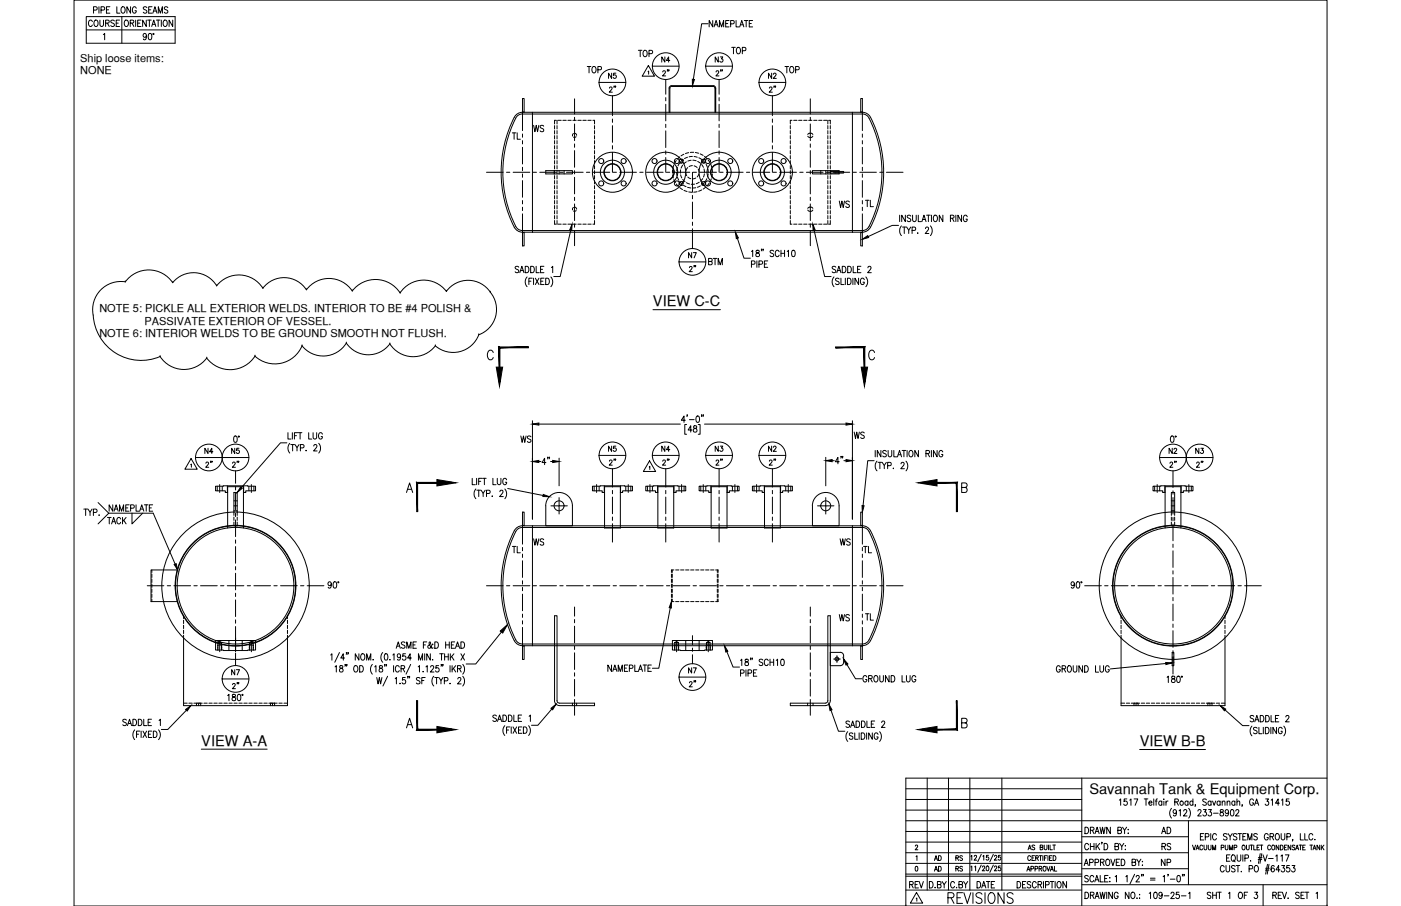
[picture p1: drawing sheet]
<svg xmlns="http://www.w3.org/2000/svg" width="432mm" height="279mm" viewBox="0 0 432 279" stroke-linecap="round" stroke-linejoin="round" font-family="sans-serif">
<defs><g id="words">
<text font-size="6.6" x="291.4" y="279.8">REVISIONS</text>
<g font-size="5.7">
<text x="166.2" y="144.6">4&quot;</text>
<text x="256.5" y="144.3">4&quot;</text>
</g>
<g font-size="5.3">
<text x="26.5" y="9.5">COURSE</text>
<text x="224.7" y="18">TOP</text>
<text x="195.8" y="18.7">TOP</text>
<text x="163.7" y="42">WS</text>
<text x="257.9" y="65.3">WS</text>
<text x="217.7" y="82.9">BTM</text>
<text x="262.5" y="136.5">WS</text>
<text x="157" y="171.8">TL</text>
<text x="163.7" y="169.3">WS</text>
<text x="257.9" y="169.3">WS</text>
<text x="265.3" y="171.8">TL</text>
<text x="266" y="192.6">TL</text>
<text x="70.6" y="213.8">2&quot;</text>
<text x="279.4" y="275.2">REV</text>
</g>
<g font-size="4.9">
<text x="180.3" y="23.6">TOP</text>
<text x="203.2" y="20.5">N4</text>
<text x="219.4" y="20.5">N3</text>
<text x="240.9" y="23.6">TOP</text>
<text x="186.6" y="25.4">N5</text>
<text x="187" y="29.6">2&quot;</text>
<text x="236" y="25.4">N2</text>
<text x="236" y="29.6">2&quot;</text>
<text x="157" y="44.1">TL</text>
<text x="266" y="64.9">TL</text>
<text x="211.3" y="80.8">N7</text>
<text x="211.7" y="85">2&quot;</text>
<text x="159.8" y="137.6">WS</text>
<text x="62.1" y="141.1">N4</text>
<text x="70.6" y="141.1">N5</text>
<text x="186.6" y="140.4">N5</text>
<text x="203.2" y="140.4">N4</text>
<text x="219.4" y="140.4">N3</text>
<text x="236" y="140.4">N2</text>
<text x="359.5" y="141.1">N2</text>
<text x="367.6" y="141.1">N3</text>
<text x="62.4" y="145.3">2&quot;</text>
<text x="70.6" y="145.3">2&quot;</text>
<text x="187" y="144.6">2&quot;</text>
<text x="203.2" y="144.6">2&quot;</text>
<text x="219.8" y="144.6">2&quot;</text>
<text x="236" y="144.6">2&quot;</text>
<text x="359.5" y="145.3">2&quot;</text>
<text x="371.8" y="145.3" transform="rotate(-90 371.8 145.3)">2&quot;</text>
<text x="32.1" y="162.6">TACK</text>
<text x="257.9" y="192.6">WS</text>
<text x="211.3" y="208.8">N7</text>
<text x="211.7" y="213.1">2&quot;</text>
<text x="357" y="258.2">AD</text>
<text x="357.4" y="263.2">RS</text>
<text x="357" y="268.1">NP</text>
</g>
<g font-size="4.5">
<text x="201.3" y="94.5">VIEW C-C</text>
<text x="62" y="230">VIEW A-A</text>
<text x="351.3" y="230.1">VIEW B-B</text>
<text x="335.7" y="244.9">Savannah Tank &amp; Equipment Corp.</text>
</g>
<g font-size="4.4">
<text x="70.6" y="209.2">N7</text>
<text x="287.2" y="269.9">AD</text>
<text x="287.2" y="266.7">AD</text>
<text x="293.9" y="269.9">RS</text>
<text x="293.9" y="266.7">RS</text>
</g>
<g font-size="3.4">
<text x="24.7" y="22.9">NONE</text>
<text x="24.7" y="19.1">Ship loose items:</text>
<text x="30.6" y="96.2">NOTE 5: PICKLE ALL EXTERIOR WELDS. INTERIOR TO BE #4 POLISH &amp;</text>
<text x="44.5" y="100.3">PASSIVATE EXTERIOR OF VESSEL.</text>
<text x="30.6" y="104.1">NOTE 6: INTERIOR WELDS TO BE GROUND SMOOTH NOT FLUSH.</text>
</g>
</g></defs>
<!-- layer: 0 -->
<g fill="none" stroke="#000" stroke-width=".31">
<path d="M22.8 0h386.2v279.4h-386.2zM285.8 240v34.5M292.3 240v34.5M298.9 240v34.5M308.8 240v34.5M333.4 240v39.4M409 240h-129.8v39.4M279.2 243.2h54.2M279.2 246.5h54.2M279.2 249.8h54.2M279.2 256.4h54.2M279.2 259.7h54.2"/>
<path d="M279.2 253.1h129.8M333.4 258h32.9M366.3 253.1v19.7M279.2 266.3h54.2M279.2 263h87.1M279.2 270.2h54.2M279.2 269.6h54.2M279.2 274.5h54.2M333.4 272.8h75.6M333.4 267.9h32.9M389.3 272.8v6.6"/>
</g>
<!-- layer: NAMEPLATE -->
<g fill="none" stroke="#000" stroke-width=".31">
<path d="M206.4 26.6l.6-.2 13.1 .1 .5 .7v7.4h-.2v-7.4l-.6-.6-13.1 .1-.2 .5v7.4h-.3v-7.4zM46.8 175.8v.7M46.8 177v1.1M46.8 178.6v1M54.8 175.8h-8.3v9.7h8.3M206.9 177v1.1M206.9 178.6v1M207.2 175.8v.7M207.2 177v1.1M207.2 178.6v1M207.7 175.8h-.8v.7M208.2 175.8h1.1"/>
<path d="M209.8 175.8h1M211.3 175.8h1M212.9 175.8h1M214.4 175.8h1M215.9 175.8h1.1M217.5 175.8h1M219 175.8h1M220.6 175.8h.7v.7M221.1 175.8v.7M221.1 177v1.1M221.1 178.6v1M221.3 177v1.1"/>
<path d="M221.3 178.6v1M46.8 180.1v1M46.8 181.7v1M46.8 183.2v1M46.8 184.7v.8M206.9 184.7v.8h.8M206.9 180.1v1M206.9 181.7v1M206.9 183.2v1M207.2 180.1v1M207.2 181.7v1M207.2 183.2v1"/>
<path d="M207.2 184.7v.8M208.2 185.5h1.1M209.8 185.5h1M211.3 185.5h1M212.9 185.5h1M214.4 185.5h1M215.9 185.5h1.1M217.5 185.5h1M219 185.5h1M221.1 180.1v1M221.1 181.7v1M221.1 183.2v1"/>
<path d="M221.1 184.7v.8M221.3 184.7v.8h-.7M221.3 180.1v1M221.3 181.7v1M221.3 183.2v1"/>
</g>
<!-- layer: TEXT -->
<g fill="none" stroke="#000" stroke-width=".31">
<path d="M199.7 22.1l.2-.2v1M199.8 20.2l1.9 3.3h-3.8zM201.3 95.5h20.7M58.8 143.3l.2-.2v1M58.9 141.4l1.9 3.3h-3.8zM200.1 144l.2-.2v1M200.2 142.1l1.9 3.3h-3.8zM62 231h20.3M351.3 231.1h20.2M334.4 255.1a1.01 1.01 0 0 1 1.1 1 1.01 1.01 0 0 1-1.1 1zM336.1 256.1l.9-.2 .1-.6-1-.2v2M336.6 256.1l.6 1"/>
<path d="M337.5 257.1l.6-2 .7 2M337.7 256.4h.8M339 255.1l.4 2 .4-2 .4 2 .4-2M339.7 259.8h-.2h.2l-.2 .5M342.2 255.1v2l-1.1-2v2M344.5 256.1l1-.2 .1-.6-1.1-.2v2l1.1-.2 .1-.5-.5-.3M345 246.8l.4-.4v1.9M346 255.1l.6 1v1M347.2 255.1l-.6 1M347.3 246.4h-.8l-.1 .8a.61 .61 0 0 1 .9 .1 .61 .61 0 0 1-.1 .8 .61 .61 0 0 1-.8-.1M347.6 257h.2zM347.7 255.8v.1z"/>
<path d="M348.2 246.8l.4-.4v1.9M349.5 246.4h1.2l-.8 1.9M352.7 246.4h1.1M353.2 246.4v1.9M354.1 247.6h.9l-.1-.5a.58 .58 0 0 0-.8 .7 .58 .58 0 0 0 .9 .3M355.6 246.4v1.9M356.1 247h.5M356.7 246.4l-.3 .1-.1 .3v1.5M358.1 247.3l-.2-.2a.58 .58 0 0 0-.8 .6 .58 .58 0 0 0 1 .4M358.1 247v1.3M358.7 246.4v.2zM358.7 247.1v1.2"/>
<path d="M359.4 247v1.3M360 247l-.4 .1-.2 .5M361.1 249.3a2.24 2.24 0 0 0 0 3M362.1 247.3l.9-.1 .1-.6-1-.2v1.9M362.6 250.3l-.1 .3a.54 .54 0 0 1-.8 .1 .54 .54 0 0 1 0-.8 .54 .54 0 0 1 .8 .1l.1 .3a.9 .9 0 0 1-.6 1.3l-.4-.2M362.6 247.3l.6 1M363.4 250l.4-.3v1.9M364.8 250.1l.2-.3 .5-.1 .3 .5-1.1 1.4h1.2M366.1 247.3l-.1-.2a.58 .58 0 0 0-.8 .6 .58 .58 0 0 0 .9 .4M366.1 247v1.3M366.4 249.3a2.31 2.31 0 0 1 0 3M367.7 247.3a.56 .56 0 0 0-.8 0 .56 .56 0 0 0 0 .8 .56 .56 0 0 0 .8 0"/>
<path d="M367.7 246.4v1.9M368.5 248.3h-.2h.2l-.2 .4M369.2 250.1l.3-.4h.4l.3 .3-1.1 1.6h1.1M370 258h.6M370.9 249.7h.9l-.5 .7a.6 .6 0 0 1 .5 .9 .6 .6 0 0 1-1.1 0M371 257.1h-1v1.9h1M371.5 258.1l.9-.1v-.8l-.9-.1v1.9M371.8 246.7l-.4-.3-.7 .3 .2 .4 .9 .7v.3l-.4 .2-.7-.2M372.5 249.7h.9l-.5 .7a.6 .6 0 0 1 .5 1 .6 .6 0 0 1-1.1-.1M373.2 257.1v1.9M373.3 247.3a.56 .56 0 0 0-.8 0 .56 .56 0 0 0 0 .8 .56 .56 0 0 0 .8 0M373.3 247v1.3"/>
<path d="M373.7 247l.5 1.3 .5-1.3M374 250.8h1.5M374.9 257.5a.62 .62 0 0 0-.7-.4 .62 .62 0 0 0-.5 .7v.5a.62 .62 0 0 0 .5 .7 .62 .62 0 0 0 .7-.4M376 247.3a.56 .56 0 0 0-.7 0 .56 .56 0 0 0 0 .8 .56 .56 0 0 0 .7 0M376 247v1.3M376.2 249.8v.5a.72 .72 0 0 1 .8 .4 .72 .72 0 0 1-.3 .9 .63 .63 0 0 1-.7-.6 .63 .63 0 0 1 .8-.6l.2-.3v-.3zM376.7 247.4l.4-.4 .4 .1v1.2M376.7 247v1.3M378.2 257.3l-.4-.2-.7 .2 .1 .5 .9 .5-.1 .6-.5 .1-.4-.3M378.2 247.4l.4-.4 .4 .1 .1 1.2M378.2 247v1.3M378.5 257.1l.6 .9v1"/>
<path d="M378.6 250.3v.3a.54 .54 0 0 1-.8 .1 .54 .54 0 0 1 0-.8 .54 .54 0 0 1 .8 .1v.3a.9 .9 0 0 1-.6 1.3l-.3-.2M379.4 249.8l.3-.1a1.06 1.06 0 0 1 .6 .9 1.06 1.06 0 0 1-.6 1l-.3-.1-.2-.7zM379.8 257.1l-.7 .9M380.6 247.3a.56 .56 0 0 0-.8 0 .56 .56 0 0 0 0 .8 .56 .56 0 0 0 .8 0M380.6 247v1.3M380.9 250.1l.1-.3 .5-.1 .3 .5-1 1.4h1.1M381.2 257.3l-.4-.2-.5 .1-.1 .5 .9 .5 .1 .5-.4 .3-.7-.3M381.2 247.4l.4-.4 .4 .1 .1 1.2M381.2 246.4v1.9M381.6 257.1h1.1M382.1 257.1v1.9M382.9 248.3l-.1 .4"/>
<path d="M383.1 258h.6M384.1 257.1h-1v1.9h1M384.6 259v-1.9l.6 1.9 .6-1.9v1.9M386.3 246.8a.61 .61 0 0 0-.7-.4 .61 .61 0 0 0-.5 .7v.5a.61 .61 0 0 0 .6 .8 .61 .61 0 0 0 .6-.8h-.4M386.7 248.3l.6-1.9 .6 1.9M386.9 247.7h.8M387.5 257.3l-.4-.2-.7 .2 .2 .5 .9 .5a.48 .48 0 0 1-.4 .7l-.7-.3M390.1 246.4h.9l-.5 .7a.6 .6 0 0 1 .5 .9 .6 .6 0 0 1-1.1 0M390.9 257.5a.62 .62 0 0 0-.8-.4 .62 .62 0 0 0-.4 .7v.5a.62 .62 0 0 0 .6 .7 .62 .62 0 0 0 .6-.7h-.4M391.4 258l1-.1v-.7l-1-.1v1.9M391.8 246.8l.4-.4v1.9M392 258l.6 1"/>
<path d="M393.4 257.2l.1-.1a1 1 0 0 1 .8 1 1 1 0 0 1-.8 .9 1.29 1.29 0 0 1-.1-1.8zM394.3 247.7h-1.2l.8-1.3v1.9M394.9 257.1v1.4l.5 .5 .5-.3 .1-1.6M395 246.8l.4-.4v1.9M396.6 258.1l1-.1v-.8l-1-.1v1.9M397.3 246.4h-.8l-.1 .8a.61 .61 0 0 1 .9 .1 .61 .61 0 0 1-.1 .8 .61 .61 0 0 1-.9-.1M398.5 258.9l-.2 .5M400.8 257.1v1.9h.9M402.1 257.1v1.9h1M404.6 257.5a.62 .62 0 0 0-.7-.4 .62 .62 0 0 0-.5 .7v.5a.62 .62 0 0 0 .5 .7 .62 .62 0 0 0 .7-.4M405.3 258.8h.1M282.1 260.9l.3-.3 .4 .3-.7 1.2h.8"/>
<path d="M282.2 267.2h.2a.82 .82 0 0 1 .5 .7 .82 .82 0 0 1-.5 .7l-.3-.2zM282.3 264.2l.3-.3v1.5M282.4 277.1l.2-.2v1M282.5 275.2l1.9 3.3h-3.8zM288.2 273.6v.2zM288.9 272.8l1-.1v-.8l-1-.1v2l1.1-.2v-.4l-.4-.4M290.4 271.8l.6 1v1M291.7 271.8l-.7 1M294.2 272.3a.62 .62 0 0 0-.7-.5 .62 .62 0 0 0-.5 .8v.5a.62 .62 0 0 0 .5 .7 .62 .62 0 0 0 .7-.5M295.6 272.8l.9-.1 .1-.7-1-.2v2l1-.2 .1-.4-.4-.4M297 271.8l.6 1v1M298.3 271.8l-.7 1"/>
<path d="M299.2 267.3l.3-.2v1.4M299.2 264.1l.3-.3v1.5M300.3 264.1l.2-.3 .5 .3-.8 1.2h.9M300.4 267.3l.3-.2v1.4M301.1 271.8a1 1 0 0 1 1.2 1 1 1 0 0 1-1.2 1zM302.4 266.8l-1.1 2.2M302.4 263.5l-1.1 2.2M302.6 273.8l.6-2 .6 2M302.8 267.4l.2-.3 .5 .2-.8 1.2h.9M302.9 264.1l.3-.3v1.5M304 271.8h1.1M304.1 267.1a.73 .73 0 0 1 .8 .6 .73 .73 0 0 1-.5 .8l-.4-.2z"/>
<path d="M304.6 271.8v2M304.7 263.8h-.6l-.1 .6a.46 .46 0 0 1 .7 0 .46 .46 0 0 1-.1 .7 .46 .46 0 0 1-.7-.1M306.2 266.8l-1.1 2.2M306.2 263.5l-1.1 2.2M306.5 267.4l.2-.3 .5 .2-.7 1.2h.8M306.5 264.1l.1-.3h.4l.2 .4-.7 1.1h.8M306.6 271.8h-1.1v2M308.4 267.1h-.6l-.1 .6a.46 .46 0 0 1 .7 0 .46 .46 0 0 1-.1 .7 .46 .46 0 0 1-.7-.1M308.4 263.8h-.6l-.1 .6a.46 .46 0 0 1 .7 0 .46 .46 0 0 1-.1 .7 .46 .46 0 0 1-.7-.1M313.5 271.8a1 1 0 0 1 1.1 1 1 1 0 0 1-1.1 1zM316.2 271.8h-1v2h1M316.5 268.6l.5-1.4 .4 1.4"/>
<path d="M316.7 268.2h.6M316.9 262.1l.5-1.5 .4 1.5M317.1 261.6h.5M317.6 264.2a.46 .46 0 0 0-.5-.3 .46 .46 0 0 0-.3 .5v.4a.46 .46 0 0 0 .3 .6 .46 .46 0 0 0 .5-.4M317.7 272.1l-.4-.3-.7 .3 .1 .5 .9 .5a.48 .48 0 0 1-.3 .7l-.7-.3M317.7 267.9h.8v-.7h-.8v1.4M318.1 264.6h.5M318.9 263.9h-.8v1.5h.8M318.9 260.8l-.3-.2-.5 .2 .1 .4 .7 .4-.3 .5-.5-.2M319 267.9h.7v-.7h-.7v1.4M319.2 264.6l.7-.1v-.6h-.7v1.5M319.4 272.3a.62 .62 0 0 0-.8-.5 .62 .62 0 0 0-.4 .8v.5a.62 .62 0 0 0 .4 .7 .62 .62 0 0 0 .8-.5"/>
<path d="M319.6 264.6l.4 .8M319.9 272.8l1-.1 .1-.7-1.1-.2v2M320.3 267.9l.7-.1v-.6h-.7v1.4M320.3 263.9h.8M320.5 272.8l.6 1M320.6 261.3l.7-.1 .1-.5-.8-.1v1.5l.8-.2v-.5l-.3-.1M320.7 267.9l.4 .7M320.7 263.9v1.5M321.4 263.9v1.5M321.6 271.8v2M321.7 267.2a.68 .68 0 0 1 .7 .7 .68 .68 0 0 1-.7 .7l-.2-.5zM321.8 260.6v1l.4 .5 .4-.2 .1-1.3"/>
<path d="M321.9 264.6h.5M322.2 272.9l1-.1v-.9l-1-.1v2M322.6 267.2l.5 1.4 .5-1.4M322.7 263.9h-.8v1.5M323 263.9v1.5M323.2 260.6v1.5M323.5 264.6h.4M323.6 260.6v1.5h.8M323.7 271.8h1.1M323.7 268.6l.5-1.4 .5 1.4M323.9 268.2h.6M324.2 263.9h-.7v1.5h.7"/>
<path d="M324.3 271.8v2M324.5 260.6h.8M324.6 263.9a.75 .75 0 0 1 .9 .7 .75 .75 0 0 1-.9 .8zM324.9 260.6v1.5M325 267.2v1.4h.7M325.2 271.8v2M326.1 271.9l.1-.1a1.01 1.01 0 0 1 .9 1 1.01 1.01 0 0 1-.9 1 1.27 1.27 0 0 1-.1-1.9zM328.7 271.8v2l-1.1-2v2M334.2 266.9l.6-1.9 .6 1.9M334.4 275.1a1 1 0 0 1 1.1 1 1 1 0 0 1-1.1 1zM334.4 266.3h.8M335.4 270.3l-.4-.3-.7 .3 .2 .4 .9 .7v.3l-.4 .3-.7-.3"/>
<path d="M335.5 260.6a.62 .62 0 0 0-.7-.5 .62 .62 0 0 0-.5 .8v.4a.62 .62 0 0 0 .5 .8 .62 .62 0 0 0 .7-.5M335.8 266l1-.1 .1-.7-1.1-.2v1.9M336.1 276.1l.9-.1 .1-.7-1-.2v2M336.1 260.1v2M336.1 261h1.1M336.6 276.1l.6 1M337.1 270.5a.61 .61 0 0 0-.7-.5 .61 .61 0 0 0-.5 .7v.5a.61 .61 0 0 0 .5 .8 .61 .61 0 0 0 .7-.5M337.2 260.1v2M337.4 272l.7-2 .6 2M337.5 277.1l.6-2 .7 2M337.5 266l1-.1v-.7l-1-.2v1.9M337.7 271.3h.8"/>
<path d="M337.7 276.5h.8M337.8 260.1v2M338.2 260.9l.7 1.2M338.9 260.1l-1.1 1.3M339 275.1l.4 2 .4-2 .4 2 .4-2M339.1 270v2h1M339.2 265.9l.9-.1v-.7l-.9-.1v1.9M339.7 265.9l.6 1M340.3 260.1a1 1 0 0 1 1.1 1 1 1 0 0 1-1.1 1zM340.5 270.9h.6M341.1 265.1l.1-.1a1 1 0 0 1 .9 .9 1 1 0 0 1-.9 1 1.26 1.26 0 0 1-.1-1.8zM341.1 275.1v2"/>
<path d="M341.5 270h-1v2h1M342 271.9h.1zM342.1 270.6v.2zM342.4 265l.6 1.9 .6-1.9M342.9 275.1v2l-1.2-2v2M343.6 261l1-.1v-.7l-1-.1v2l1.1-.2 .1-.5-.4-.4M343.7 270.4l.4-.4v2M344 265.9h.7M344.6 275.6a.62 .62 0 0 0-.7-.5 .62 .62 0 0 0-.5 .8v.5a.62 .62 0 0 0 .6 .7 .62 .62 0 0 0 .6-.7h-.4M345.1 265h-1.1v1.9h1.1M345.1 260.1l.6 .9v1.1M345.6 265a1 1 0 0 1 1.1 .9 1 1 0 0 1-1.1 1z"/>
<path d="M346.4 260.1l-.7 .9M346.8 260.8v.1zM346.8 261.9v.2zM347 270.4l.4-.4v2M348 275.1v2l-1.2-2v2M348.8 275.2l.2-.1a1 1 0 0 1 .8 1 1 1 0 0 1-.8 1 1.29 1.29 0 0 1-.2-1.9zM348.9 265.9l1-.1v-.7l-1-.1v1.9l1-.1 .1-.5-.4-.4M349.7 269.6l-1.4 3M350.2 270.5l.3-.5h.3l.3 .4-1 1.6h1.1M350.4 277h.1zM350.4 265l.6 .9v1M351.2 275.8h.1"/>
<path d="M351.2 276.9h.1M351.6 265l-.6 .9M351.9 269.7h-.1h.1l-.1 .5M352 266.8h.2zM352.1 265.6v.2zM352.4 269.7l-.1 .5M354.2 275.5l.4-.4v2M354.6 270.8h1.4M354.6 271.4h1.4M355.8 275.2l.4-.1a1.14 1.14 0 0 1-.2 2l-.2-.1-.2-.7zM358.2 275.8a.53 .53 0 0 1-.8 .4 .53 .53 0 0 1-.1-.9 .53 .53 0 0 1 .8 .1l.1 .4a.92 .92 0 0 1-.7 1.3l-.3-.3M358.5 270.4l.4-.4v2"/>
<path d="M358.8 276.3h1.5M360.1 269.7l-.2 .5M360.7 271.1h1.4M360.9 275.6l.3-.5h.3l.4 .4-.3 .7-.8 .9h1.2M362.9 270.1l.3-.1a1.09 1.09 0 0 1 .6 1 1.09 1.09 0 0 1-.6 1 1.43 1.43 0 0 1-.3-1.9zM363.4 275.1h-.8l-.1 .9a.61 .61 0 0 1 .9 0 .61 .61 0 0 1-.1 .9 .61 .61 0 0 1-.9-.2M364.1 276.3h1.4M364.5 269.7l-.1 .5M365 269.7h-.2h.2l-.2 .5M366.3 275.5l.4-.4v2M367.5 260.6l.5 1.5 .5-1.5M368.6 262.1l.5-1.5 .5 1.5"/>
<path d="M368.8 261.6h.6M370.7 261a.46 .46 0 0 0-.6-.4 .46 .46 0 0 0-.3 .6v.3a.46 .46 0 0 0 .3 .6 .46 .46 0 0 0 .6-.4M371.1 260.6v1.1l.4 .4 .4-.2v-1.3M372.4 260.6v1.1l.4 .4 .4-.2 .1-1.3M373.2 275.4l-.4-.3-.7 .3 .1 .5 .9 .5a.48 .48 0 0 1-.3 .7l-.7-.3M373.7 262.1v-1.5l.5 1.5 .5-1.5v1.5M373.8 276.1h1.1M373.8 275.1v2M374.9 275.1v2M375.3 275.1h1.1M375.8 275.1v2M376.4 261.4l.7-.1 .1-.5-.8-.2v1.5"/>
<path d="M377.3 267.4a.62 .62 0 0 0-.7-.5 .62 .62 0 0 0-.5 .8v.4a.62 .62 0 0 0 .5 .8 .62 .62 0 0 0 .7-.5M377.6 260.6v1.1l.4 .4 .4-.2 .1-1.3M377.9 266.9v1.4l.5 .6 .5-.3 .1-1.7M378 264.6h.7M378.6 275.5l.4-.4v2M378.9 262.1v-1.5l.5 1.5 .5-1.5v1.5M379.1 263.6h-1.1v2h1.1M379.6 263.9l.3-.3a1 1 0 0 1 .9 1 1 1 0 0 1-.9 1l-.4-.7zM380.2 265.2l.5 .6M380.4 261.4l.7-.1v-.5l-.7-.2v1.5M380.7 267.2l-.4-.3-.8 .3 .2 .5 .9 .4-.1 .7-.6 .1-.4-.3M381 266.9h1.1"/>
<path d="M381.3 263.6v1.4l.5 .6 .5-.3 .1-1.7M381.6 266.9v2M382 275.2l.1-.1a1 1 0 0 1 .9 1 1 1 0 0 1-.9 1 1.27 1.27 0 0 1-.1-1.9zM382.6 268.7h.1M383.1 260.7l.1-.1a.7 .7 0 0 1 .6 .8 .7 .7 0 0 1-.7 .6l-.3-.5zM383.1 263.6v2M383.5 276.1h.6M383.7 264.7l1-.1v-.9l-1-.1v2M384.2 260.6v1.1l.3 .4 .4-.2 .1-1.3M384.5 275.1h-1v2M385 267.9h.9l.1-.8-1-.2v2M385.3 260.6h.8"/>
<path d="M385.4 265.4v.2zM385.7 260.6v1.5M386.4 260.6v1.5h.7M386.7 275.1h.9l-.5 .8a.6 .6 0 0 1 .5 .9 .6 .6 0 0 1-1.1-.1M386.9 267l.2-.1a1.01 1.01 0 0 1 .8 1 1.01 1.01 0 0 1-.8 1 1.27 1.27 0 0 1-.2-1.9zM387.4 261.3h.5M387.8 265h1.1M387.9 264.5h1.1M388.2 260.6h-.8v1.5h.8M388.4 260.6h.8M388.4 263.2l-.5 3.1M388.8 260.6v1.5"/>
<path d="M388.9 263.2l-.6 3.1M389.3 263.6l.6 2 .7-2M390 268.3h1.1M390.1 267.8h1.1M390.7 266.6l-.6 3M391 264.8h1.4M391.1 266.6l-.5 3M391.6 261a.46 .46 0 0 0-.5-.4 .46 .46 0 0 0-.4 .6v.3a.46 .46 0 0 0 .4 .6 .46 .46 0 0 0 .5-.4M392.2 260.7l.1-.1a.7 .7 0 0 1 .6 .8 .7 .7 0 0 1-.7 .6l-.3-.5zM392.3 276.1l1-.1v-.8l-1-.1v2M392.7 267.2l-.3-.3a1.1 1.1 0 0 0-.7 1 1.1 1.1 0 0 0 .6 1 .57 .57 0 0 0 .6-.5 .57 .57 0 0 0-.5-.6 .57 .57 0 0 0-.6 .4M392.9 276.1l.5 1"/>
<path d="M393.2 264l.4-.4v2M394 276.1h.6M394.1 260.6v1.5l-.8-1.5v1.5M394.5 268.2h-1.2l.8-1.3v2M394.6 260.6a.74 .74 0 0 1 .9 .8 .74 .74 0 0 1-.9 .7zM394.8 264l.4-.4v2M395 275.1h-1v2h1M395 266.9h.9l-.5 .8a.6 .6 0 0 1 .5 .9 .6 .6 0 0 1-1-.1M395.2 275.1l.7 2 .6-2M395.9 261.3h.4M396.2 263.6h1.1l-.8 2M396.6 260.6h-.7v1.5h.7"/>
<path d="M396.9 277h.2zM397.4 266.9h-.8v.9a.62 .62 0 0 1 .9 0 .62 .62 0 0 1-.1 .9 .62 .62 0 0 1-.9-.2M397.8 260.6v1.5l-.8-1.5v1.5M398.2 266.9h.9l-.5 .8a.6 .6 0 0 1 .5 .9 .6 .6 0 0 1-1-.1M399.1 260.8l-.3-.2-.5 .2 .1 .4 .6 .3v.5l-.7-.1M399.3 262.1l.5-1.5 .5 1.5M399.5 261.6h.6M400.4 260.6h.8M400.4 275.4l-.4-.3-.7 .3 .1 .4 1 .7v.3l-.4 .3-.7-.3M400.8 260.6v1.5M401 276.1h.6M401.5 261.3h.5"/>
<path d="M402 275.1h-1v2h1M402.3 275.1h1.1M402.3 260.6h-.8v1.5h.8M402.8 275.1v2M403.7 260.6h.8M404.1 260.6v1.5M404.7 262.1l.4-1.5 .5 1.5M404.8 261.6h.6M405.6 275.5l.4-.4v2M406.7 260.6v1.5l-.8-1.5v1.5M407.2 260.6v1.5M407.5 261.2l.6 .9"/>
<path d="M408.1 260.6l-.9 1"/>
<circle cx="364.2" cy="247.6" r=".62"/>
</g>
<!-- layer: SHOP TAG -->
<path d="M279.2 279.4h.1M409 279.4h.1" fill="none" stroke="#000" stroke-width=".31"/>
<!-- layer: DIM -->
<g fill="none" stroke="#000" stroke-width=".31">
<path d="M26.6 5.1h27.4v8.2h-27.4zM26.6 9.2h27.4M28.8 3.1l1-.1 .1-.7-1.1-.2v2M30.5 2.1v2M31.1 3.1l1-.1v-.8l-1-.1v2M31.9 10.7l.4-.4v2M32.8 3h.7M33.9 2.1h-1.1v2M36 2.1v2h1M37.5 5.1v8.2M37.6 2.2l.2-.1a1.01 1.01 0 0 1 .8 1 1.01 1.01 0 0 1-.8 1 1.29 1.29 0 0 1-.2-1.9zM40.1 7.1l1-.1 .1-.6-1.1-.2v2"/>
<path d="M40.2 2.1v2l-1.1-2v2M40.7 7.1l.6 1.1M41.8 6.2v2M42 2.6a.61 .61 0 0 0-.7-.5 .61 .61 0 0 0-.5 .7v.5a.61 .61 0 0 0 .6 .8 .61 .61 0 0 0 .6-.8h-.4M42.4 7.1h.7M43.5 6.2h-1.1v2h1.1M45.1 6.2v2l-1.1-2v2M45.1 11a.53 .53 0 0 1-.7 .4 .53 .53 0 0 1-.2-.9 .53 .53 0 0 1 .8 .1l.1 .4a.95 .95 0 0 1-.6 1.3l-.3-.3M45.3 2.4l-.4-.3-.7 .3 .1 .4 1 .7v.3l-.4 .3-.7-.3M45.5 6.2h1.1M45.8 3h.7M45.9 10.4l.4-.1a1.14 1.14 0 0 1-.1 2l-.3-.1-.2-.8z"/>
<path d="M46 6.2v2M46.8 8.2l.6-2 .6 2M46.9 2.1h-1.1v2h1.1M47 7.5h.8M47.1 4.1l.7-2 .6 2M47.3 3.4h.9M48.2 6.2h1.1M48.7 6.2v2M48.8 4.1v-2l.6 2 .7-2v2M49.7 6.2v2M50.6 6.3l.2-.1a1 1 0 0 1 .8 1 1 1 0 0 1-.8 1 1.27 1.27 0 0 1-.2-1.9zM51.7 2.4l-.4-.3-.5 .1-.1 .6 .9 .4 .1 .6-.4 .3-.7-.3"/>
<path d="M53.2 6.2v2l-1.1-2v2M218.2 7.3h-1.9l-2.6 17.2M219.7 6.3v2l-1.1-2v2M220.1 8.3l.6-2 .7 2M220.3 7.6h.8M221.7 8.3v-2l.7 2 .6-2v2M223.7 7.3h.6M224.7 6.3h-1v2h1M225.2 7.4l.9-.1v-.9l-.9-.1v2M226.9 6.3v2h.9M228 8.3l.6-2 .7 2M228.2 7.6h.8"/>
<path d="M229.4 6.3h1.1M230 6.3v2M230.9 7.3h.7M232 6.3h-1.1v2h1.1M184.7 25.4h8.2M201.1 20.4h8.2M204.3 22.2l.2-.4 .6 .3-.9 1.3h1M217.5 20.4h8.2M220.7 22.2l.3-.4 .5 .3-.9 1.3h1M234 25.4h8.2M175.9 71.1l-3.2 14.2h-2M227.3 73.5l2 6.1h2"/>
<path d="M231.6 77.6l.4-.4v1.9M233.1 77.3v.5a.72 .72 0 0 1 .9 .4 .72 .72 0 0 1-.3 .9 .63 .63 0 0 1-.8-.6 .63 .63 0 0 1 .8-.6l.3-.3-.1-.3zM234.8 76.9l-.2 .5M235.3 76.9l-.2 .5M238.5 77.5l-.4-.3-.8 .3 .2 .4 .8 .4 .2 .6-.4 .2-.8-.2M240.1 77.6a.61 .61 0 0 0-.7-.4 .61 .61 0 0 0-.4 .7v.5a.61 .61 0 0 0 .4 .7 .61 .61 0 0 0 .7-.4M240.7 77.2v1.9M240.7 78.1h1.1M241.8 77.2v1.9M242.6 77.6l.4-.4v1.9M244.2 77.3l.3-.1a1.07 1.07 0 0 1 .6 1 1.07 1.07 0 0 1-.6 .9 1.38 1.38 0 0 1-.3-1.8zM250.9 71.1l3.3 14.2h2"/>
<path d="M276.9 69.5h-1.9l-7.4 3.5M277.3 66.4v1.9M277.8 69.7a2.3 2.3 0 0 0 0 3M278.2 70h1.1M278.7 70v2M279 66.4v1.9l-1.1-1.9v1.9M279.4 70l.7 1v1M280.7 66.7l-.4-.3-.7 .3 .2 .4 .8 .5 .1 .5-.4 .2-.7-.2M280.7 70l-.6 1M281.1 71.1l1-.1 .1-.8-1.1-.2v2M281.3 66.4v1.4l.4 .5 .6-.2 .1-1.7M282.9 71.8h.1"/>
<path d="M283 66.4v1.9h1M284.1 68.3l.7-1.9 .6 1.9M284.4 67.7h.8M285.2 70.5l.4-.5h.3l.3 .4-.2 .7-.8 .9h1.1M285.6 66.4h1.1M286.1 66.4v1.9M286.8 69.7a2.3 2.3 0 0 1 0 3M287.1 66.4v1.9M288 66.5l.1-.1a1.02 1.02 0 0 1 .9 1 1.02 1.02 0 0 1-.9 .9 1.27 1.27 0 0 1-.1-1.8zM290.6 66.4v1.9l-1.1-1.9v1.9M292.9 67.3l1-.1 .1-.7-1.1-.1v1.9M293.5 67.3l.5 1"/>
<path d="M294.6 66.4v1.9M296.4 66.4v1.9l-1.2-1.9v1.9M298.1 66.8a.62 .62 0 0 0-.7-.4 .62 .62 0 0 0-.5 .7v.5a.62 .62 0 0 0 .6 .8 .62 .62 0 0 0 .6-.8h-.4M38.6 86.9a8.7 8.7 0 0 0-9.9 10.3 14.8 14.8 0 0 0 20.6 12.8M38.6 86.9h.1M38.6 86.9a8.9 8.9 0 0 1 14.6 .3 8.3 8.3 0 0 1 13.6 .9M53.2 87.2h.1M66.8 88.1a8.7 8.7 0 0 1 14.2 .8M66.8 88.2h.1M81 88.9h.1M81 88.9a8.2 8.2 0 0 1 13.4 .5M94.4 89.4a8.6 8.6 0 0 1 14.2 .3 9 9 0 0 1 14.7 .6 8.7 8.7 0 0 1 14.3-.4"/>
<path d="M94.4 89.4h.1M108.6 89.7h.1M123.3 90.3h.1M137.6 89.8a8.3 8.3 0 0 1 13.5 .3M137.6 89.9h.1M151.1 90.1a8.3 8.3 0 0 1-3.5 13.1M151.1 90.1h.1M159.9 82.4l-.4-.3-.7 .3 .1 .5 .9 .5 .1 .4-.4 .3-.7-.3M160.2 84.1l.6-2 .7 2M160.4 83.4h.8M161.9 82.1a1 1 0 0 1 1.1 1 1 1 0 0 1-1.1 1zM162.5 85.4a2.24 2.24 0 0 0 0 3"/>
<path d="M163 86.7h.6M163.6 82.1a1 1 0 0 1 1.1 1 1 1 0 0 1-1.1 1zM164 85.8h-1v2M164.4 85.8v2M165 85.8l1.1 2M165.2 82.1v2h1M166.1 85.8l-1.1 2M166.6 83.1h.6M166.7 86.7h.6M167.6 82.1h-1v2h1M167.7 85.8h-1v2h1M168.2 85.8a1 1 0 0 1 1.1 1 1 1 0 0 1-1.1 1z"/>
<path d="M169.8 85.4a2.24 2.24 0 0 1 0 3M169.9 82.5l.4-.4v2M209.3 80.8h8.2M231.6 81.5l1-.1v-.8l-1-.1v1.9M233.3 80.5v1.9M233.9 81.5l1-.1 .1-.8-1.1-.1v1.9M235.6 81.4h.6M236.6 80.5h-1v1.9h1M257 85.4a2.24 2.24 0 0 0 0 3M257.6 82.4l-.4-.3-.7 .3 .1 .5 .9 .5 .1 .4-.4 .3-.7-.3M257.9 84.1l.7-2 .6 2M258.1 83.4h.9"/>
<path d="M258.6 86.1l-.4-.3-.7 .3 .2 .5 .9 .4v.5l-.4 .3-.7-.3M259.2 85.8v2h1M259.6 82.1a1 1 0 0 1 1.1 1 1 1 0 0 1-1.1 1zM260.5 85.8v2M261.2 85.8a.99 .99 0 0 1 1.1 1 .99 .99 0 0 1-1.1 1zM261.3 82.1a1 1 0 0 1 1.1 1 1 1 0 0 1-1.1 1zM262.9 85.8v2M263 82.1v2h.9M264.3 83.1h.6M264.6 85.8v2l-1.1-2v2M265.3 82.1h-1v2h1M266.4 86.3a.62 .62 0 0 0-.8-.5 .62 .62 0 0 0-.4 .8v.4a.62 .62 0 0 0 .6 .8 .62 .62 0 0 0 .6-.8h-.4"/>
<path d="M266.8 85.4a2.24 2.24 0 0 1 0 3M267.5 82.6l.2-.4 .4-.1 .4 .6-1.1 1.4h1.1M49.3 110h.1M49.3 109.9a8.8 8.8 0 0 0 14.4 .5M63.7 110.4h.1M78.6 109.8h.1M78.6 109.8a9.1 9.1 0 0 1-14.9 .6M93.1 106.7a9.1 9.1 0 0 1-14.5 3.1M93.1 106.7h.1M106.7 105.8a8.2 8.2 0 0 0 13.5 .2 8.6 8.6 0 0 0 14 .7M106.7 105.8h.1M106.7 105.8a8.4 8.4 0 0 1-13.6 .8"/>
<path d="M120.2 106.1h.1M134.2 106.7h.1M147.6 103.2a8.4 8.4 0 0 1-13.4 3.4M147.6 103.3h.1M152 108.7a.85 .85 0 0 0-1.3-.6 1.88 1.88 0 0 0 .2 2.9 .87 .87 0 0 0 1.1-.7M269.5 108.7a.91 .91 0 0 0-1.1-.7 .91 .91 0 0 0-.6 1.1v.7a.91 .91 0 0 0 .6 1.1 .91 .91 0 0 0 1.1-.6M72.2 134.6l.3-.1a1.07 1.07 0 0 1 .6 .9 1.07 1.07 0 0 1-.6 1 1.4 1.4 0 0 1-.3-1.8zM88.4 136.6h-2l-12 13.8M88.8 133.4v2h.9M89.3 136.7a2.3 2.3 0 0 0 0 3M89.6 137.1h1.1M90.1 133.4v2"/>
<path d="M90.2 137.1v2M90.7 134.4h.7M90.9 137.1l.6 .9v1.1M91.8 133.4h-1.1v2M91.9 133.4h1.1M92.2 137.1l-.7 .9M92.5 133.4v2M92.6 138.1l.9-.1 .2-.2-.2-.6-.9-.1v2M94.3 138.9v.2zM95.1 133.4v2h1M96.5 133.4l.1 1.7 .4 .3 .5-.3 .1-1.7M96.7 137.6l.3-.5 .5 .1 .2 .3-1.1 1.6h1.1"/>
<path d="M98.2 136.7a2.3 2.3 0 0 1 0 3M99.4 133.9a.61 .61 0 0 0-.8-.5 .61 .61 0 0 0-.4 .8v.4a.61 .61 0 0 0 .6 .8 .61 .61 0 0 0 .6-.8h-.4M164.1 129.8v30.3M166.1 130.8h43.6M211.2 129.6h-1.2l.8-1.3v2M211.6 130.9h-.5v3h.5M211.9 128h-.2h.2l-.2 .5M212.5 129.4h1.4M213.3 132.6h-1.2l.8-1.3v2M213.8 131.4v.6a.72 .72 0 0 1 .9 .4 .72 .72 0 0 1-.3 .9 .64 .64 0 0 1-.7-.7 .64 .64 0 0 1 .8-.6l.2-.2v-.4zM214.7 128.4h.7l.1 .3v1.2l-.4 .4-.5-.4-.1-.8zM215.2 130.9h.6v3h-.6"/>
<path d="M216.3 128l-.1 .5M216.8 128h-.2h.2l-.2 .5M217.1 130.8h43.7M262.7 129.8v30.3M269.7 138.9v2M271.5 138.9v2l-1.1-2v2M273.2 139.2l-.4-.3-.7 .3 .1 .5 .8 .3 .2 .6-.4 .3-.7-.3M273.7 138.9v1.4l.5 .6 .6-.3v-1.7M275.5 138.9v2h.9M278 138.9h1.2M278.6 138.9v2M279.6 138.9v2"/>
<path d="M280.4 139l.2-.1a1 1 0 0 1 .8 1 1 1 0 0 1-.8 1 1.24 1.24 0 0 1-.2-1.9zM283.1 138.9v2l-1.1-2v2M285.4 139.9l.9-.1 .1-.7-1-.2v2M285.9 139.9l.6 1M287.1 138.9v2M288.8 138.9v2l-1.1-2v2M290.6 139.4a.62 .62 0 0 0-.8-.5 .62 .62 0 0 0-.4 .8v.4a.62 .62 0 0 0 .6 .8 .62 .62 0 0 0 .6-.8h-.4M361 134.6l.2-.1a1.07 1.07 0 0 1 .7 .9 1.07 1.07 0 0 1-.7 1 1.34 1.34 0 0 1-.2-1.8zM25.8 157h1.1M26.4 157v2M27.1 157l.6 .9v1.1M28.4 157l-.7 .9"/>
<path d="M28.8 158l.9-.1 .1-.7-1-.2v2M30.2 155l3.3 3.3-3.3 3.3M33.5 158.3h13.7l6.8 15.6M34.8 155.7v1.9l-1.2-1.9v1.9M35.2 157.6l.6-1.9 .6 1.9M35.4 157h.8M36.8 157.6v-1.9l.7 1.9 .6-1.9v1.9M38.8 156.6h.6M39.8 155.7h-1v1.9M40.3 156.7l.9-.1v-.8l-.9-.1v1.9M40.7 158.3v3.3l3.3-3.3M41.9 155.7v1.9h1"/>
<path d="M43.1 157.6l.6-1.9 .6 1.9M43.3 157h.8M44.5 155.7h1.1M45.1 155.7v1.9M46 156.6h.7M47.1 155.7h-1.1v1.9h1.1M60.3 141.1h16.4M125.3 151.9l.9-3 1 3M125.6 150.9h1.2M145.5 147.5v2h1M146.7 150.8a2.3 2.3 0 0 0 0 3M146.9 147.5v2"/>
<path d="M147 151.2h1.1M147.5 148.4h.7M147.6 151.2v1.9M148.3 151.2l.6 .9v1M148.6 147.5h-1.1v2M148.7 147.5h1.1M149.3 147.5v2M149.5 151.2l-.6 .9M149.9 152.2l1-.1 .1-.8-1.1-.1v1.9M151.7 153h.1M151.9 147.5v2h1M153.3 147.5v1.4l.5 .6 .5-.3 .1-1.7"/>
<path d="M154.1 151.6l.3-.4 .5 .1 .1 .2-.2 .7-.8 .9h1.1M155.6 150.8a2.3 2.3 0 0 1 0 3M156.1 148a.61 .61 0 0 0-.7-.5 .61 .61 0 0 0-.4 .8v.4a.61 .61 0 0 0 .6 .8 .61 .61 0 0 0 .5-.8h-.4M156.5 150.6l10.9 2.2M172.3 141.3v8.5M184.7 140.4h8.2M201.1 140.4h8.2M217.5 140.4h8.2M234 140.4h8.2M254.5 141v8.8M269.4 142.1h-2l-1.4 13.9M270.3 142.2a2.28 2.28 0 0 0 0 3"/>
<path d="M270.6 142.6h1.1M271.2 142.6v1.9M271.9 142.6l.6 .9v1M273.2 142.6l-.7 .9M273.6 143.6l.9-.1 .1-.7-1-.2v1.9M275.3 144.4h.1M276.6 140.9l.6-2 .7 2M276.8 140.2h.8M277.7 143l.2-.3 .4-.1 .4 .6-1.1 1.3h1.1M279.2 142.2a2.28 2.28 0 0 1 0 3M296.4 150.3l1.4-.1 .3-.4-.3-.7-1.4-.2v3h1.1a.79 .79 0 0 0 .6-.8 .79 .79 0 0 0-.6-.8M357.4 141.1h16.4"/>
<path d="M102.9 179.5l.4-.1a1.14 1.14 0 0 1-.2 2l-.4-.4v-.5zM331.9 179.5l.4-.1a1.14 1.14 0 0 1-.1 2l-.4-.4-.1-.5zM102.1 180.1a.53 .53 0 0 1-.7 .4 .53 .53 0 0 1-.2-.9 .53 .53 0 0 1 .8 .1l.1 .4a.95 .95 0 0 1-.6 1.3l-.3-.3M122.1 199.9l.6-1.9 .7 1.9M122.3 199.3h.8M124.8 198.2l-.4-.2-.7 .2 .2 .5 .9 .6v.3l-.4 .3-.7-.3M125.4 199.9v-1.9l.6 1.9 .7-1.9v1.9M127.3 198.9h.6M128.3 198h-1v1.9h1M130.5 198.9h.6M131.5 198h-1v1.9M133.4 198.8l-.2-.1-.7 1.2-.5-.1-.2-.3 .2-.4 .7-.7-.2-.4-.3 .2 .1 .5 .7 1.1 .4 .1v-.2"/>
<path d="M134 198a.99 .99 0 0 1 1.1 .9 .99 .99 0 0 1-1.1 1zM137.4 198.9h1.1M137.4 198v1.9M138.5 198v1.9M139.1 198.9h.6M140.1 198h-1v1.9h1M140.4 199.9l.6-1.9 .7 1.9M140.6 199.3h.8M142 198a1 1 0 0 1 1.2 .9 1 1 0 0 1-1.2 1zM154.6 194.9l-8 9.9h-2.9M206.6 187.5l-3.5 18.6h-2M331.1 180.1a.53 .53 0 0 1-.7 .4 .53 .53 0 0 1-.2-.9 .53 .53 0 0 1 .8 .1l.1 .4a.95 .95 0 0 1-.6 1.3l-.3-.3"/>
<path d="M57.4 219l-5.7 6h-2M68.5 209.4h8.2M70.2 214.5l.4-.4v2M71.7 214.2v.6a.72 .72 0 0 1 .8 .4 .72 .72 0 0 1-.3 .9 .63 .63 0 0 1-.7-.7 .63 .63 0 0 1 .8-.5l.3-.3-.1-.4zM73.4 214.2h.6l.1 .3v1.2l-.4 .4-.5-.4-.1-.7zM101.9 202l.4-.4v2M103.3 205.7l.4-.4v1.9M104.6 201.2l-1.4 3M104.8 205.4v.5a.72 .72 0 0 1 .8 .4 .72 .72 0 0 1-.3 .9 .64 .64 0 0 1-.7-.6 .64 .64 0 0 1 .8-.6l.3-.3-.1-.3zM106.2 202.9h-1.2l.8-1.3v2M106.4 205l-.1 .5M106.8 201.3l-.1 .5"/>
<path d="M106.9 205l-.1 .5M107.3 201.3h-.1h.1l-.1 .5M109.3 205.4l.2-.1a1 1 0 0 1 .8 1 1 1 0 0 1-.8 .9 1.26 1.26 0 0 1-.2-1.8zM110.6 201.6v2l-1.1-2v2M110.8 205.3a1 1 0 0 1 1.2 1 1 1 0 0 1-1.2 .9zM111.5 201.7l.2-.1a1 1 0 0 1 .8 1 1 1 0 0 1-.8 1 1.26 1.26 0 0 1-.2-1.9zM113 203.6v-2l.6 2 .7-2v2M114.8 204.9a2.24 2.24 0 0 0 0 3M115 203.4v.2zM115.5 205.7l.4-.4v1.9M116.1 208.9l.4 2 .4-2 .4 2 .4-2M117 205.4v.5a.72 .72 0 0 1 .9 .4 .72 .72 0 0 1-.3 .9 .64 .64 0 0 1-.8-.6 .64 .64 0 0 1 .8-.6l.3-.3-.1-.3z"/>
<path d="M118 201.2a2.24 2.24 0 0 0 0 3M118.7 201.7h.6l.2 .3v1.2l-.4 .4-.4-.1-.2-.3-.1-.7zM118.7 205l-.2 .5M119.1 205l-.1 .5M119.5 208.6l-1.5 3M120.2 203.4v.2zM121.1 202l.4-.4v2M121.3 205.3v1.9M121.8 209.3l.4-.4v2M123.1 205.7a.62 .62 0 0 0-.8-.4 .62 .62 0 0 0-.4 .7v.5a.62 .62 0 0 0 .4 .7 .62 .62 0 0 0 .8-.4M123.3 210.7v.2zM123.5 202.3a.53 .53 0 0 1-.6 .5 .53 .53 0 0 1-.5-.6l.5-.6a1.07 1.07 0 0 1 .6 1 1.07 1.07 0 0 1-.7 1l-.3-.3"/>
<path d="M123.6 206.2l1-.1v-.7l-1-.1v1.9M124.2 206.2l.5 1M124.9 208.9h-.8l-.1 .9a.61 .61 0 0 1 .9 0 .61 .61 0 0 1-.1 .9 .61 .61 0 0 1-.9-.2M125 201.6h-.8l-.1 .9a.61 .61 0 0 1 .9 0 .61 .61 0 0 1-.1 .9 .61 .61 0 0 1-.9-.2M125.8 208.7l-.2 .4M126.3 208.7h-.2h.2l-.2 .4M126.6 204.9l-1.5 3M126.8 202.9h-1.2l.8-1.3v2M128.9 205.7l.4-.4v1.9M129 203.6v-2l.6 2 .6-2v2M129.5 209.2l-.4-.3-.6 .1-.1 .6 .9 .5 .2 .5-.4 .3-.8-.3M130 209.9h.6"/>
<path d="M130.4 207.1v.1zM130.9 201.6v2M131 208.9h-1v2M131.3 205.7l.4-.4v1.9M132.6 201.6v2l-1.1-2v2M132.7 205.7l.2-.3 .5-.1 .3 .5-1.1 1.4h1.2M133.4 203.4v.2zM133.7 208.6a2.24 2.24 0 0 0 0 3M134 208.9h1.1M134.6 208.9v2M135.2 205.3h-.8l-.1 .8a.61 .61 0 0 1 .9 0 .61 .61 0 0 1-.1 .9 .61 .61 0 0 1-.9-.1M135.3 208.9l.6 1v1"/>
<path d="M135.5 201.6h1.1M136.1 205h-.2h.2l-.2 .5M136.1 201.6v2M136.5 205l-.1 .5M136.5 208.9l-.6 1M136.9 210l1-.1 .2-.3-.2-.6-1-.1v2M137 201.6v2M137 202.5h1.2M138.2 201.6v2M138.7 210.7v.2zM138.7 205.3v1.9M138.8 201.6v2"/>
<path d="M139.2 202.5l.7 1.1M139.3 205.3v1.9M139.7 206.1l.8 1.1M139.9 201.6l-1.1 1.3M140.5 205.3l-1.2 1.3M141 206.2l1-.1v-.7l-1-.1v1.9M141.1 209.4l.2-.4 .4-.1 .3 .6-1 1.4h1.1M141.6 206.2l.5 1M142 201.6l1.2 2M142.6 204.9a2.3 2.3 0 0 1 0 3M142.6 208.6a2.3 2.3 0 0 1 0 3M143.2 201.6l-1.2 2"/>
<path d="M170.1 218.7l-4.3 5h-2M188.5 205.1v2l-1.2-2v2M188.8 207.1l.7-2 .6 2M189.1 206.4h.8M190.5 207.1v-2l.7 2 .6-2v2M192.4 206h.7M193.5 205.1h-1.1v2h1.1M194 206.1l.9-.1 .1-.7-1-.2v2M195.6 205.1v2h1M196.8 207.1l.6-2 .6 2M197 206.4h.8M198.2 205.1h1.1"/>
<path d="M198.8 205.1v2M199.7 206h.7M200.7 205.1h-1v2h1M209.3 208.8h8.2M224 201l1.9 4.7h2M228.2 203.7l.4-.4v2M228.2 207.6l1-.1 .1-.7-1.1-.2v1.9M229.7 203.4v.5a.72 .72 0 0 1 .9 .4 .72 .72 0 0 1-.3 1 .64 .64 0 0 1-.8-.7 .64 .64 0 0 1 .9-.6l.2-.2-.1-.4zM229.9 206.6v1.9M230.5 207.6l1-.1 .1-.7-1.1-.2v1.9M231.4 203l-.1 .5M231.9 203h-.2h.2l-.2 .5"/>
<path d="M232.2 207.5h.7M233.3 206.6h-1.1v1.9h1.1M235.1 203.6l-.4-.3-.7 .3 .1 .3 1 .8v.3l-.4 .3-.7-.3M236.8 203.8a.62 .62 0 0 0-.8-.5 .62 .62 0 0 0-.4 .7v.5a.62 .62 0 0 0 .4 .7 .62 .62 0 0 0 .8-.4M237.3 203.3v2M237.3 204.2h1.1M238.4 203.3v2M239.2 203.7l.4-.4v2M240.8 203.4h.7l.1 .3v1.2l-.4 .4-.4-.1-.1-.3-.1-.8zM256.1 219l2.3 6.5h2M261 204.9l2.7 4.4h1.9M267.2 208.8a.62 .62 0 0 0-.8-.5 .62 .62 0 0 0-.4 .8v.5a.62 .62 0 0 0 .6 .7 .62 .62 0 0 0 .6-.7h-.4"/>
<path d="M267.7 209.3l1-.1v-.8l-1-.1v2M268.3 209.3l.5 1M269.6 208.4l.2-.1a1 1 0 0 1 .8 1 1 1 0 0 1-.8 1 1.29 1.29 0 0 1-.2-1.9zM271.2 208.3v1.7l.4 .3 .6-.3 .1-1.7M274 208.3v2l-1.1-2v2M274.7 208.3a1 1 0 0 1 1.1 1 1 1 0 0 1-1.1 1zM278 208.3v2h1M279.4 208.3v1.4l.5 .6 .5-.3 .1-1.7M282.3 208.8a.62 .62 0 0 0-.8-.5 .62 .62 0 0 0-.4 .8v.5a.62 .62 0 0 0 .6 .7 .62 .62 0 0 0 .6-.7h-.4M326.8 205.8a.62 .62 0 0 0-.8-.5 .62 .62 0 0 0-.4 .8v.4a.62 .62 0 0 0 .6 .8 .62 .62 0 0 0 .6-.8h-.4M327.3 206.2l1-.1 .1-.6-1.1-.2v2M327.9 206.2l.6 1.1"/>
<path d="M329.3 205.4l.1-.1a1.01 1.01 0 0 1 .8 1 1.01 1.01 0 0 1-.8 1 1.29 1.29 0 0 1-.1-1.9zM330.8 205.3v1.4l.5 .6 .5-.3 .1-1.7M333.7 205.3v2l-1.2-2v2M334.3 205.3a1.01 1.01 0 0 1 1.1 1 1.01 1.01 0 0 1-1.1 1zM337.7 205.3v2h.9M339 205.3v1.4l.5 .6 .5-.3 .1-1.7M341.9 205.8a.62 .62 0 0 0-.8-.5 .62 .62 0 0 0-.4 .8v.4a.62 .62 0 0 0 .6 .8 .62 .62 0 0 0 .6-.8h-.4M359.3 204.6l-17.1 1.7M359.7 208.9l.4-.4v2M361.2 208.6v.6a.72 .72 0 0 1 .9 .4 .72 .72 0 0 1-.3 .9 .64 .64 0 0 1-.8-.7 .64 .64 0 0 1 .8-.5l.3-.3-.1-.4zM362.9 208.6l.4-.1a1.14 1.14 0 0 1-.2 2l-.2-.1-.3-.8zM377.6 218.9l5.4 4.9h2"/>
<path d="M38.9 222.1l-.3-.3-.8 .3 .2 .5 .8 .3 .1 .3v.3l-.3 .3-.8-.3M39.3 223.8l.6-2 .7 2M39.5 223.1h.8M41 221.8a1 1 0 0 1 1.1 1 1 1 0 0 1-1.1 1zM41.5 225.1a2.31 2.31 0 0 0 0 3M42.1 226.4h.6M42.6 221.8a1 1 0 0 1 1.2 1 1 1 0 0 1-1.2 1zM43.1 225.5h-1v1.9M43.5 225.5v1.9M44.1 225.5l1.1 1.9M44.3 221.8v2h1M45.2 225.5l-1.1 1.9"/>
<path d="M45.7 222.8h.6M45.7 226.4h.7M46.7 221.8h-1v2h1M46.8 225.5h-1.1v1.9h1.1M47.3 225.5a1 1 0 0 1 1.1 1 1 1 0 0 1-1.1 .9zM48.9 225.1a2.24 2.24 0 0 1 0 3M49 222.2l.4-.4v2M125.3 224.5l.9-3 1 3M125.6 223.5h1.2M153 220.8l-.4-.3-.7 .3 .2 .5 .7 .3 .2 .6-.4 .3-.7-.3M153.3 222.5l.7-2 .6 2M153.6 221.8h.8"/>
<path d="M155 220.5a1 1 0 0 1 1.2 1 1 1 0 0 1-1.2 1zM155.6 223.8a2.24 2.24 0 0 0 0 3M156.1 225.1h.7M156.7 220.5a.99 .99 0 0 1 1.1 1 .99 .99 0 0 1-1.1 1zM157.2 224.2h-1.1v1.9M157.6 224.2v1.9M158.1 224.2l1.1 1.9M158.4 220.5v2h.9M159.2 224.2l-1.1 1.9M159.7 221.5h.7M159.8 225.1h.6M160.8 220.5h-1.1v2h1.1"/>
<path d="M160.8 224.2h-1v1.9h1M161.3 224.2a1 1 0 0 1 1.2 1 1 1 0 0 1-1.2 .9zM162.9 223.8a2.31 2.31 0 0 1 0 3M163.1 220.9l.4-.4v2M261.3 225.6a2.3 2.3 0 0 0 0 3M261.8 222.6l-.4-.2-.7 .2 .1 .4 1 .8v.2l-.4 .3-.7-.3M262.1 224.3l.7-1.9 .6 1.9M262.4 223.7h.8M262.9 226.3l-.4-.3-.7 .3 .1 .5 .8 .3 .2 .3v.3l-.4 .3-.7-.3M263.4 226v2h1M263.8 222.4a.99 .99 0 0 1 1.2 .9 .99 .99 0 0 1-1.2 1zM264.8 226v2"/>
<path d="M265.4 226a1 1 0 0 1 1.2 1 1 1 0 0 1-1.2 1zM265.5 222.4a1 1 0 0 1 1.2 .9 1 1 0 0 1-1.2 1zM267.1 226v2M267.2 222.4v1.9h.9M268.5 223.3h.7M268.9 226v2l-1.2-2v2M269.6 222.4h-1.1v1.9h1.1M270.6 226.5a.61 .61 0 0 0-.7-.5 .61 .61 0 0 0-.5 .8v.4a.61 .61 0 0 0 .6 .8 .61 .61 0 0 0 .6-.8h-.4M271.1 225.6a2.3 2.3 0 0 1 0 3M271.7 222.8l.2-.4h.5l.3 .5-1 1.4h1.1M296.4 222.9l1.4-.1 .3-.4-.2-.6-.4-.3h-1.1v3h1.1a.79 .79 0 0 0 .6-.8 .79 .79 0 0 0-.6-.8M385.8 223.9a2.3 2.3 0 0 0 0 3"/>
<path d="M386.4 220.9l-.4-.3-.6 .1v.6l.8 .5 .2 .5-.4 .3-.7-.3M386.7 222.6l.7-2 .6 2M387 222h.8M387.5 224.6l-.4-.3-.6 .1-.1 .6 1 .5 .1 .5-.4 .3-.8-.3M388 224.3v2h1M388.4 220.6a1 1 0 0 1 1.2 1 1 1 0 0 1-1.2 1zM389.4 224.3v2M390 224.3a1 1 0 0 1 1.1 1 1 1 0 0 1-1.1 1zM390.1 220.6a1 1 0 0 1 1.1 1 1 1 0 0 1-1.1 1zM391.7 224.3v2M391.8 220.6v2h.9M393.1 221.6h.7"/>
<path d="M393.4 224.3v2l-1.1-2v2M394.1 220.6h-1v2h1M395.2 224.8a.61 .61 0 0 0-.7-.5 .61 .61 0 0 0-.5 .7v.5a.61 .61 0 0 0 .6 .8 .61 .61 0 0 0 .6-.8h-.4M395.7 223.9a2.3 2.3 0 0 1 0 3M396.3 221.1l.3-.5 .5 .1 .2 .3-1.1 1.6h1.1"/>
<circle cx="47.3" cy="10.5" r=".17"/>
<circle cx="188.8" cy="25.4" r="4.1"/>
<circle cx="205.2" cy="20.4" r="4.1"/>
<circle cx="221.6" cy="20.4" r="4.1"/>
<circle cx="238.1" cy="25.4" r="4.1"/>
<circle cx="213.4" cy="80.8" r="4.1"/>
<circle cx="73.6" cy="134.6" r=".17"/>
<circle cx="362.3" cy="134.6" r=".17"/>
<circle cx="64.4" cy="141.1" r="4.1"/>
<circle cx="72.6" cy="141.1" r="4.1"/>
<circle cx="188.8" cy="140.4" r="4.1"/>
<circle cx="205.2" cy="140.4" r="4.1"/>
<circle cx="221.6" cy="140.4" r="4.1"/>
<circle cx="238.1" cy="140.4" r="4.1"/>
<circle cx="361.5" cy="141.1" r="4.1"/>
<circle cx="369.7" cy="141.1" r="4.1"/>
<circle cx="104.2" cy="179.6" r=".17"/>
<circle cx="333.3" cy="179.6" r=".17"/>
<circle cx="72.6" cy="209.4" r="4.1"/>
<circle cx="213.4" cy="208.8" r="4.1"/>
<circle cx="364.2" cy="208.7" r=".17"/>
</g>
<g fill="#000" stroke="#000" stroke-width=".31">
<path d="M213.4 24.4l.6 .1-.6 1.9zM176.3 69.1l-.1 2-.6-.1zM226.7 71.6l.9 1.8-.7 .2zM250.5 69.1l.8 1.9-.7 .1zM265.8 73.8l1.6-1.1 .3 .6zM153 113.2h1.9l-1 5.9zM265.4 113.2h2l-1 5.9zM164.1 130.8l2-.3v.6zM74.2 150.2l.5 .4-1.6 1.3zM134.7 147.9l5.9 1-5.9 1zM164.1 142.3l2-.3v.6zM167.4 152.5l1.9 .7-2-.1z"/>
<path d="M265.7 155.9l.6 .1-.5 1.9zM282.9 148.9l5.9-1v2zM53.7 174.1l.6-.3 .5 2zM154.2 194.6l2.2-2-1.5 2.6zM206.9 185.5v2l-.7-.1zM57.2 218.8l1.6-1.2-1.1 1.7zM169.8 218.4l1.6-1.2-1.1 1.7zM223.3 199.1l1 1.7-.6 .3zM255.5 217.2l.9 1.7-.6 .2zM260 203.2l1.3 1.6-.5 .3zM359.3 204.3l2 .1-2 .6zM376.1 217.6l1.7 1.1-.4 .5z"/>
<path d="M134.7 224l5.9 1-5.9 1zM282.9 225l5.9-1v2z"/>
<path d="M153.8 107v10.7h.3zM153.8 107l.3 .3v10.4zM153.8 107l.3 .3 8.7-.3zM154.1 107.3l8.7-.3v.3z"/>
<path d="M266.3 107.3v10.4h.3zM266.6 107v10.7l-.3-10.4zM257.5 107.3h8.8l.3-.3zM257.5 107h9.1l-9.1 .3z"/>
<path d="M128.7 149h10.5v-.2zM128.4 148.8h10.8l-10.5 .2zM128.4 148.8l.3 9v-8.8zM128.4 148.8l.3 9h-.3z"/>
<path d="M284.3 148.8v.2l10.7-.2zM284.3 149l10.7-.2-.2 .2zM295 148.8l-.2 .2 .2 8.8zM294.8 149l.2 8.8h-.2z"/>
<path d="M128.4 225.1h10.8v-.2zM128.4 225.1l.3-.2h10.5zM128.4 216.1v9l.3-.2zM128.4 216.1h.3v8.8z"/>
<path d="M284.3 224.9v.2l10.5-.2zM284.3 225.1l10.5-.2 .2 .2zM294.8 216.1v8.8l.2 .2zM294.8 216.1h.2v9z"/>
</g>
<!-- layer: CENTER -->
<g fill="none" stroke="#000" stroke-width=".31">
<path d="M177.1 30.5v4.7M177.1 36.2v1M177.1 38.2v5.2M188.8 29.5v6.2M188.8 36.7v1M188.8 38.8v5.1M205.2 24.5v4.6M205.2 30.1v1M205.2 32.2v5.1M205.2 38.3v1M221.6 24.5v4.6M221.6 30.1v1"/>
<path d="M221.6 32.2v5.1M221.6 38.3v1M238.1 29.5v6.2M238.1 36.7v1M238.1 38.8v5.1M249.7 30.5v4.7M249.7 36.2v1M249.7 38.2v5.2M149.9 53.1h5.2M156.1 53.1h1M158.2 53.1h5.1M164.3 53.1h1.1"/>
<path d="M166.4 53.1h5.1M172.3 52.6v1M172.5 53.1h1.1M174.6 53.1h5.1M177.1 44.4v1M177.1 46.4v5.2M177.1 52.6v1M177.1 54.7v5.1M180.7 53.1h1.1M182.8 53.1h5.1M188.8 44.9v1.1M188.8 47v6.1"/>
<path d="M189 53.1h1M191 53.1h5.2M197.2 53.1h1M199.2 53.1h5.2M205.2 40.4v5.1M205.2 46.5v1.1M205.2 48.6v4.5M205.4 53.1h1M207.5 53.1h5.1M208.5 53.1l.2 1M208.8 51.6l-.2 1M208.8 54.6l.4 1"/>
<path d="M209.5 50.3l-.5 .9M209.5 56l.7 .7M210.5 49.2l-.7 .7M210.6 57.1l.9 .5M211.9 48.5l-.9 .4M211.9 57.8l1 .2M213.4 48.2l-1 .2M213.4 53.1v6.1M213.6 53.1h1.1M213.9 48.3l1 .2M214.4 57.9l-1 .1M215.4 48.7l.9 .5"/>
<path d="M215.7 53.1h5.1M215.9 57.3l-1 .4M216.7 49.5l.7 .7M217 56.4l-.7 .7M217.6 50.7l.4 .9M217.9 55.1l-.5 .9M218.2 52.1l.1 1M218.3 53.6l-.2 1M221.6 40.4v5.1M221.6 46.5v1.1M221.6 48.6v4.5M221.8 53.1h1.1"/>
<path d="M223.9 53.1h5.1M230.1 53.1h1M232.1 53.1h5.2M238.1 44.9v1.1M238.1 47v6.1M238.3 53.1h1M240.3 53.1h5.2M246.5 53.1h1M248.5 53.1h5.2M249.7 44.4v1M249.7 46.4v5.2M249.7 52.6v1"/>
<path d="M249.7 54.7v5.1M254.5 52.6v1M254.7 53.1h1M256.8 53.1h5.1M258 52.9v.5M262.9 53.1h1M265 53.1h5.1M271.1 53.1h1.1M273.2 53.1h5.1M177.1 60.8v1M177.1 62.9v5.1M177.1 69v1.1"/>
<path d="M177.1 71.1v4.7M213.4 60.3v1M213.4 62.3v5.2M213.4 68.5v1M213.4 70.5v6.2M249.7 60.8v1M249.7 62.9v5.1M249.7 69v1.1M249.7 71.1v4.7M67.7 149.4v2.5M72.1 156h1M72.6 145.2v3.8"/>
<path d="M72.6 150.1v1M72.6 152.1v5.2M72.6 158.3v1M77.5 149.4v2.5M169.8 156h2.5v2.5M172.3 153.5v2.5h2.6M183.9 149.4v2.5M188.8 144.5v5.7M188.8 151.2v1.1M188.8 153.3v5.1M188.8 159.4v1.1M193.6 149.4v2.5"/>
<path d="M200.3 149.4v2.5M205.2 144.5v5.7M205.2 151.2v1.1M205.2 153.3v5.1M205.2 159.4v1.1M210.1 149.4v2.5M216.7 149.4v2.5M221.6 144.5v5.7M221.6 151.2v1.1M221.6 153.3v5.1M221.6 159.4v1.1M226.5 149.4v2.5"/>
<path d="M233.2 149.4v2.5M238.1 144.5v5.7M238.1 151.2v1.1M238.1 153.3v5.1M238.1 159.4v1.1M243 149.4v2.5M254.5 153.5v2.5h-2.5M257 156h-2.5v2.5M356.7 149.4v2.5M361 156h1M361.5 145.2v5.1M361.5 151.4v1"/>
<path d="M361.5 153.4v5.2M361.5 159.6v1M366.4 149.4v2.5M72.6 160.3v5.2M72.6 166.5v1M72.6 168.6v5.1M72.6 174.7v1M72.6 176.8v5.1M188.8 161.5v5.7M205.2 161.5v5.7M221.6 161.5v5.7M238.1 161.5v5.7"/>
<path d="M361.5 161.6v5.2M361.5 167.8v1M361.5 169.9v5.1M361.5 176v1M361.5 178.1v5.1M45.4 180.6h5.1M51.5 180.6h1.1M53.6 180.6h5.1M59.8 180.6h1M61.8 180.6h5.2M67.7 197.7v3.3M68 180.6h1"/>
<path d="M70 180.6h5.2M72.6 182.9v1.1M72.6 185v5.1M72.6 191.2v1M72.6 193.2v7.8M76.2 180.6h1M77.5 197.7v3.3M78.3 180.6h5.1M84.4 180.6h1M86.5 180.6h5.1M92.6 180.6h1.1M94.7 180.6h5.1"/>
<path d="M149.9 180.6h5.2M156.1 180.6h1M158.2 180.6h5.1M164.3 180.6h1.1M166.4 180.6h5.1M172.5 180.6h1.1M174.6 180.6h5.1M177.1 187.2v2.8M177.1 191.1v1M177.1 193.1v5.1M177.1 199.3v1M180.7 180.6h1.1"/>
<path d="M182.8 180.6h5.1M189 180.6h1M191 180.6h5.2M197.2 180.6h1M199.2 180.6h5.2M205.4 180.6h1M207.5 180.6h5.1M208.5 197.7v3.3M213.4 196v2.8M213.4 199.9v1M213.6 180.6h1.1M215.7 180.6h5.1"/>
<path d="M218.3 197.7v3.3M221.8 180.6h1.1M223.9 180.6h5.1M230.1 180.6h1M232.1 180.6h5.2M238.3 180.6h1M240.3 180.6h5.2M246.5 180.6h1M248.5 180.6h5.2M249.7 187.2v2.8M249.7 191.1v1M249.7 193.1v5.1"/>
<path d="M249.7 199.3v1M254.7 180.6h1M256.8 180.6h5.1M262.9 180.6h1M265 180.6h5.1M271.1 180.6h1.1M273.2 180.6h5.1M334.3 180.6h5.1M340.5 180.6h1M342.5 180.6h5.2M348.7 180.6h1M350.7 180.6h5.2"/>
<path d="M356.9 180.6h1M359 180.6h5.1M361.5 184.2v1.1M361.5 186.3v5.1M361.5 192.4v1.1M361.5 194.5v5.1M365.1 180.6h1M367.2 180.6h5.1M373.3 180.6h1.1M375.4 180.6h5.1M381.6 180.6h1M383.6 180.6h5.1"/>
<path d="M61.2 216.9v.7M72.6 201.4v3.9M84 216.9v.7M177.1 201.3v5.2M177.1 207.5v1M177.1 209.5v5.2M177.1 215.7v1M177.1 216.9v.7M177.1 217.8v2.8M213.4 201.9v2.8M249.7 201.3v5.2M249.7 207.5v1"/>
<path d="M249.7 209.5v5.2M249.7 215.7v1M249.7 216.9v.7M249.7 217.8v2.8M256.9 203.2h1.1v1.1M258 202.2v1h1M350.1 216.9v.7M361.3 203.2h.5M361.5 200.7v1M361.5 202.7v5.2M372.9 216.9v.7"/>
</g>
<!-- layer: EXTERNALS -->
<g fill="none" stroke="#000" stroke-width=".31">
<path d="M161 34.6h.5M161 34.5v-4.1h.5v4.1M170.9 38.7v1.1M171.4 37.1h-.5v1.1M171.7 37.1v1.1M171.7 38.7v1.1M171.9 37.1h1.1M173.5 37.1h1M175 37.1h1M176.6 37.1h1M178.1 37.1h1M179.6 37.1h1.1"/>
<path d="M181.2 37.1h1M182.7 37.1h.5v1.1M183.2 38.7v1.1M243.6 38.7v1.1M244.1 37.1h-.5v1.1M244.6 37.1h1M246.1 37.1h1.1M247.7 37.1h1M249.2 37.1h1.1M250.8 37.1h1M252.3 37.1h1M253.9 37.1h1"/>
<path d="M255.1 37.1v1.1M255.1 38.7v1.1M255.4 37.1h.5v1.1M255.9 38.7v1.1M265.3 34.6h.5M265.3 34.5v-4.1h.5v4.1M168.2 52.6h8.2v1h-8.2zM170.8 52.6v1M170.9 40.3v1M170.9 41.8v1.1M170.9 43.4v1M170.9 44.9v1"/>
<path d="M170.9 46.4v1.1M170.9 48v1M170.9 49.5v1.1M170.9 51.1v1M170.9 52.6v1M170.9 54.1v1.1M170.9 55.7v1M170.9 57.2v1.1M170.9 58.8v1M171.7 40.3v1M171.7 41.8v1.1M171.7 43.4v1"/>
<path d="M171.7 44.9v1M171.7 46.4v1.1M171.7 48v1M171.7 49.5v1.1M171.7 51.1v1M171.7 52.6v1M171.7 54.1v1.1M171.7 55.7v1M171.7 57.2v1.1M171.7 58.8v1M173.9 52.6v1M176.8 41.2l-.3 .8"/>
<path d="M177.2 41.1l.3 .2 .2 .4M177.6 42.1l-.8 .2M183.2 40.3v1M183.2 41.8v1.1M183.2 43.4v1M183.2 44.9v1M183.2 46.4v1.1M183.2 48v1M183.2 49.5v1.1M183.2 51.1v1M183.2 52.6v1M183.2 54.1v1.1"/>
<path d="M183.2 55.7v1M183.2 57.2v1.1M183.2 58.8v1M243.6 40.3v1M243.6 41.8v1.1M243.6 43.4v1M243.6 44.9v1M243.6 46.4v1.1M243.6 48v1M243.6 49.5v1.1M243.6 51.1v1M243.6 52.6v1"/>
<path d="M243.6 54.1v1.1M243.6 55.7v1M243.6 57.2v1.1M243.6 58.8v1M249 41.5l.6-.4h.6l.3 .4M250.4 52.6h8.2v1h-8.2zM250.5 42l-.4 .4-.8-.1-.3-.3M253 52.6v1M255.1 40.3v1M255.1 41.8v1.1M255.1 43.4v1M255.1 44.9v1"/>
<path d="M255.1 46.4v1.1M255.1 48v1M255.1 49.5v1.1M255.1 51.1v1M255.1 52.6v1M255.1 54.1v1.1M255.1 55.7v1M255.1 57.2v1.1M255.1 58.8v1M255.9 52.9h4.1v.5h-4.1zM255.9 40.3v1M255.9 41.8v1.1"/>
<path d="M255.9 43.4v1M255.9 44.9v1M255.9 46.4v1.1M255.9 48v1M255.9 49.5v1.1M255.9 51.1v1M255.9 52.6v1M255.9 54.1v1.1M255.9 55.7v1M255.9 57.2v1.1M255.9 58.8v1M256 52.6v1"/>
<path d="M257.4 52.9v.5M161 71.6h.5M161 71.7v4.1h.5v-4.1M170.9 60.3v1M170.9 61.8v1.1M170.9 63.4v1M170.9 64.9v1.1M170.9 66.5v1M170.9 68v1.1h.5M171.7 60.3v1M171.7 61.8v1.1M171.7 63.4v1"/>
<path d="M171.7 64.9v1.1M171.7 66.5v1M171.7 68v1.1M171.9 69.1h1.1M173.5 69.1h1M175 69.1h1M176.6 69.1h1M176.8 64l-.3 .7M177.2 63.9l.3 .2 .2 .4M177.6 64.9l-.8 .2M178.1 69.1h1M179.6 69.1h1.1"/>
<path d="M181.2 69.1h1M183.2 60.3v1M183.2 61.8v1.1M183.2 63.4v1M183.2 64.9v1.1M183.2 66.5v1M183.2 68v1.1h-.5M243.6 60.3v1M243.6 61.8v1.1M243.6 63.4v1M243.6 64.9v1.1M243.6 66.5v1"/>
<path d="M243.6 68v1.1h.5M244.6 69.1h1M246.1 69.1h1.1M247.7 69.1h1M249 64.8l.4 .4h.7l.4-.4M249 64.3l.4-.4h.7l.4 .4M249.2 69.1h1.1M250.8 69.1h1M252.3 69.1h1M253.9 69.1h1M255.1 60.3v1M255.1 61.8v1.1"/>
<path d="M255.1 63.4v1M255.1 64.9v1.1M255.1 66.5v1M255.1 68v1.1M255.9 60.3v1M255.9 61.8v1.1M255.9 63.4v1M255.9 64.9v1.1M255.9 66.5v1M255.9 68v1.1h-.5M265.3 71.6h.5M265.3 71.7v4.1h.5v-4.1"/>
<path d="M72.1 158.9v-7h1v7M72.1 159.5v1M72.1 154.5h1M72.1 157.5h1M73.1 159.5v1M168.2 156a4.1 4.1 0 0 1 4.1-4.1 4.1 4.1 0 0 1 4.1 4.1M168.2 156v6.2h8.2v-6.2M250.4 156a4.1 4.1 0 0 1 4.1-4.1 4.1 4.1 0 0 1 4.1 4.1M250.4 156v6.2h8.2v-6.2M361 158.9v-7h1v7M361 154.5h1M361 157.5h1"/>
<path d="M361 159.5v1M362 159.5v1M72.1 161v1.2h1v-1.2M161 162.2h.5M161 162v-4.1h.5v4.1M265.3 162.2h.5M265.3 162v-4.1h.5v4.1M361 161v1.2h1v-1.2M56.6 195.9v21.7h32v-21.7M56.6 189.9v.9M56.6 191.3v1M56.6 192.8v1"/>
<path d="M56.6 194.4v1M88.6 189.9v.9M88.6 191.3v1M88.6 192.8v1M88.6 194.4v1M161 199.1h.5M161 199.3v4.1h.5v-4.1M170.9 189.9h.8v26.5l.7 .4 10.8 .1v.7h-10.8a1.58 1.58 0 0 1-1.5-1.5zM255.1 189.9h.8v26.2a1.53 1.53 0 0 1-1.5 1.5h-10.8v-.7l10.8-.1 .7-.4zM265.3 199.1h.5M265.3 199.3v4.1h.5v-4.1M345.5 195.9v21.7h32v-21.7"/>
<path d="M345.5 189.9v.9M345.5 191.3v1M345.5 192.8v1M345.5 194.4v1M377.5 189.9v.9M377.5 191.3v1M377.5 192.8v1M377.5 194.4v1M56.6 216.9h1.1M58.2 216.9h1M59.8 216.9h1M60.6 217.6v-.7h1.2v.7"/>
<path d="M61.3 216.9h1M62.8 216.9h1.1M64.4 216.9h1M65.9 216.9h1.1M67.5 216.9h1M69 216.9h1M70.5 216.9h1.1M72.1 216.9h1M73.6 216.9h1.1M75.2 216.9h1M76.7 216.9h1M78.3 216.9h1"/>
<path d="M79.8 216.9h1M81.3 216.9h1.1M82.9 216.9h2.5M83.4 216.9v.7M84.6 216.9v.7M86 216.9h1M87.5 216.9h1.1M176.4 216.9v.7M177.7 216.9v.7M248.9 216.9v.7M250.6 216.9v.7M255.9 201.2h3.1l.6 .2 .4 .8-.2 2.7-.8 .4h-3.1z"/>
<path d="M345.5 216.9h1.1M347.2 216.9h1M348.7 216.9h1M349.5 217.6v-.7h1.3v.7M350.2 216.9h1.1M351.8 216.9h1M353.3 216.9h1M354.9 216.9h1M356.4 216.9h1M357.9 216.9h1.1M359.5 216.9h1M361 216.9h1"/>
<path d="M361.3 201.2h.5v4.1h-.5zM361.3 202.6h.5M361.3 203.8h.5M362.6 216.9h1M364.1 216.9h1M365.6 216.9h1.1M367.2 216.9h1M368.7 216.9h1M370.3 216.9h1M371.8 216.9h2.6M372.3 216.9v.7M373.5 216.9v.7"/>
<path d="M374.9 216.9h1M376.4 216.9h1.1"/>
<circle cx="172.3" cy="156" r="1.53"/>
<circle cx="254.5" cy="156" r="1.53"/>
<circle cx="72.6" cy="180.6" r="22.7"/>
<circle cx="72.6" cy="180.6" r="18.6"/>
<circle cx="361.5" cy="180.6" r="22.7"/>
<circle cx="361.5" cy="180.6" r="18.6"/>
<circle cx="257.9" cy="203.2" r=".58"/>
</g>
<!-- layer: 18 PIPE -->
<g fill="none" stroke="#000" stroke-width=".31">
<path d="M164.1 34.6h98.6v37h-98.6zM164.1 35.2h98.6M164.1 71.1h98.6M164.1 162.2h98.6v36.9h-98.6zM164.1 162.7h98.6M164.1 198.6h98.6"/>
<circle cx="72.6" cy="180.6" r="18"/>
<circle cx="72.6" cy="180.6" r="18.5"/>
<circle cx="361.5" cy="180.6" r="18"/>
<circle cx="361.5" cy="180.6" r="18.5"/>
</g>
<!-- layer: PHANTOM -->
<g fill="none" stroke="#000" stroke-width=".31">
<path d="M161 34.6v5.7M265.8 34.6v5.7M161 45.4v5.2M161 51.6v1M161 53.6v1.1M161 55.7v5.1M265.8 41.3v1M265.8 43.4v1M265.8 45.4v5.2M265.8 51.6v1M265.8 53.6v1.1M265.8 55.7v5.1"/>
<path d="M161 61.8v1.1M161 63.9v1M161 66v5.6M265.8 66v5.6M161 162.2v5.6M161 172.9v5.2M161 179.1v1M265.8 162.2v5.6M265.8 172.9v5.2M265.8 179.1v1M161 181.1v1.1M161 183.2v5.1"/>
<path d="M161 189.4v1M161 191.4v1M161 193.5v5.6M265.8 181.1v1.1M265.8 183.2v5.1M265.8 193.5v5.6"/>
</g>
<!-- layer: SHELL -->
<g fill="none" stroke="#000" stroke-width=".31">
<path d="M158.5 36.2a37.3 37.3 0 0 0 .3 34.3l.7 .7 1 .4h3.6M159 36.4a36.8 36.8 0 0 0 .2 33.9l1.3 .7 3.6 .1M164.1 35.2h-3.6l-.9 .4-.6 .8M164.1 34.6l-3.6 .1-1.4 .7-.6 .8M262.7 35.2h3.6l.9 .4 .6 .8M262.7 34.6l3.6 .1 1.4 .7 .6 .8M267.8 36.4a36.8 36.8 0 0 1-.2 33.9l-1.3 .7-3.6 .1M268.3 36.2a37.3 37.3 0 0 1-.3 34.3l-.7 .7-1 .4h-3.6M161 162.1l-1.5 .5a4.7 4.7 0 0 0-1.8 2.8 37.2 37.2 0 0 0 1.1 32.6l.7 .7 1 .4h3.6M161 162.2h3.1M164.1 162.7l-3.1-.1-1 .3a4 4 0 0 0-1.9 2.8 36.8 36.8 0 0 0 1.1 32.1l1.3 .7 3.6 .1M262.7 162.7l3.1-.1 1 .3a4 4 0 0 1 1.9 2.8 36.8 36.8 0 0 1-1.1 32.1l-1.3 .7-3.6 .1"/>
<path d="M262.7 162.2h3.1M265.8 162.1l1.5 .5a4.7 4.7 0 0 1 1.8 2.8 37.2 37.2 0 0 1-1.1 32.6l-.7 .7-1 .4h-3.6"/>
<circle cx="188.8" cy="53.1" r="2.64"/>
<circle cx="205.2" cy="53.1" r="2.64"/>
<circle cx="221.6" cy="53.1" r="2.64"/>
<circle cx="238.1" cy="53.1" r="2.64"/>
</g>
<!-- layer: 2-150-RFSO -->
<g fill="none" stroke="#000" stroke-width=".31">
<path d="M67 149.9v1.5M68.5 149.9v1.5M70.1 149.8v2.1M70.2 151.9h-.8v-.5h-3v-1.5h12.4v1.5h-3.1v.5h-.7M75.1 149.8v2.1M76.7 149.9v1.5M78.3 149.9v1.5M183.1 149.9v1.5M184.7 149.9v1.5M186.2 149.8v2.1M186.3 151.9h-.7v-.5h-3v-1.5h12.3v1.5h-3v.5h-.7M191.3 149.8v2.1"/>
<path d="M192.9 149.9v1.5M194.4 149.9v1.5M199.5 149.9v1.5M201.1 149.9v1.5M202.7 149.8l.1 2.1h-.7v-.5h-3.1v-1.5h12.3v1.5h-3v.5h-.7M207.7 149.8v2.1M209.3 149.9v1.5M210.8 149.9v1.5M216 149.9v1.5M217.5 149.9v1.5M219.1 149.8v2.1M219.2 151.9h-.7v-.5h-3v-1.5h12.3v1.5h-3v.5h-.7"/>
<path d="M224.1 149.8v2.1M225.7 149.9v1.5M227.3 149.9v1.5M232.4 149.9v1.5M234 149.9v1.5M235.6 149.8v2.1M235.6 151.9h-.7v-.5h-3v-1.5h12.3v1.5h-3v.5h-.7M240.6 149.8v2.1M242.2 149.9v1.5M243.7 149.9v1.5M355.9 149.9v1.5M357.4 149.9v1.5"/>
<path d="M359 149.8l.1 2.1h-.7v-.5h-3v-1.5l2.4-.1 9.9 .1v1.5h-3v.5h-.7v-2.1M365.6 149.9v1.5M367.2 149.9v1.5"/>
</g>
<!-- layer: 2 PIPE -->
<path d="M186.3 150.1h4.9v12.7h-4.9zM202.8 150.1h4.8v12.7h-4.8zM219.2 150.1h4.9v12.7h-4.9zM235.6 150.1h4.9v12.7h-4.9zM70.2 162.8v-12.7h4.8v12.7M359.1 162.8v-12.7h4.9v12.7" fill="none" stroke="#000" stroke-width=".31"/>
<!-- layer: 2-150-STUDPAD -->
<g fill="none" stroke="#000" stroke-width=".31">
<path d="M207.3 52.4v1M207.3 53.9l.2 1M207.7 50.9l-.3 1M207.7 55.4l.5 .9M208.4 49.5l-.5 .9M208.4 56.7l.7 .8M209.4 49.7l.3 .4h.5M209.4 56.6l.3 .4h.5M209.5 48.4l-.8 .7M209.5 57.9l.9 .6M209.6 49.1l-.3 .4 .1 .4M209.6 56l-.3 .4 .1 .4"/>
<path d="M209.7 49.2h.5l.3 .5M209.7 56.1h.5l.3 .5M209.8 52.4l-.1 1M209.8 53.9l.3 1M210.1 49l.5 .7M210.1 55.9l.5 .7M210.4 50.9l-.5 1M210.4 55.3l.7 .8M210.5 50.1l-.8 .1M210.5 57l-.8 .1M210.8 47.6l-.9 .5M210.8 58.7l1 .4"/>
<path d="M211.4 53.1l.2 1.1M211.5 49.9l-.8 .6M211.6 56.3l.9 .4M212 51.7l-.6 .9M212 54.6l.9 .5M212.3 47.1l-1 .3M212.3 59.2l1 .1M213 49.4l-1 .3M213.4 51.1l-1 .3M213.5 49.4l1.1 .2M213.8 47h-1M213.9 51.1l1 .6"/>
<path d="M214.1 56.8h-1.1M214.3 47l1 .3M214.4 54.9l-1 .3M214.8 59.1l-1 .2M215 49.8l.9 .6M215.2 52.1l.3 1M215.4 53.6l-.5 1M215.5 56.2l-.9 .4M215.8 47.5l.9 .4M216.3 50.7l.5 .9M216.3 58.6l-1 .4M216.3 49.7l.3 .4h.5"/>
<path d="M216.3 56.6l.3 .4h.5M216.5 49.1l-.3 .4 .1 .4M216.5 56l-.3 .4 .1 .4M216.6 55.1l-.7 .8M216.6 49.2h.5l.3 .5M216.6 56.1h.5l.3 .5M217 52.1l.1 1M217 49l.5 .7M217 55.9l.5 .7M217.1 53.6l-.3 1M217.1 48.2l.8 .7M217.4 50.1l-.8 .1"/>
<path d="M217.4 57l-.8 .1M217.6 57.7l-.9 .6M218.2 49.3l.6 .9M218.6 56.5l-.7 .8M219 50.6l.4 1M219.2 55.1l-.4 1M219.5 52.1l.1 1M219.5 53.6l-.1 1M66.4 197.5h12.4v3h-12.4zM67.1 199.5v.5M67.2 198.2l.5-.4 .6 .4zM67.2 198.2v2.3"/>
<path d="M67.6 198.9h-.5v.3M67.8 198.9h.6v.3M68.3 198.2v2.3M68.4 199.5v.5M70.5 197.5v3.1M74.7 197.5v3.1M76.8 199.5v.5M76.9 198.2l.6-.4 .5 .4zM76.9 198.2v2.3M77.3 198.9h-.5v.3M77.6 198.9h.5v.3M78 198.2v2.3"/>
<path d="M78.1 199.5v.5M207.2 197.5h12.4v3h-12.4zM207.9 199.5v.5M208 198.2l.5-.4 .6 .4zM208 198.2v2.3M208.4 198.9h-.5v.3M208.7 198.9h.5v.3M209.1 198.2v2.3M209.2 199.5v.5M211.3 197.5v3.1M215.5 197.5v3.1M217.7 199.5v.5"/>
<path d="M217.7 198.2l.6-.4 .5 .4zM217.7 198.2v2.3M218.2 198.9h-.5v.3M218.4 198.9h.5v.3M218.8 198.2v2.3M218.9 199.5v.5M67.1 200.2v.3M68.4 200.2v.3M76.8 200.2v.3M78.1 200.2v.3M207.9 200.2v.3M209.2 200.2v.3"/>
<path d="M217.7 200.2v.3M218.9 200.2v.3"/>
</g>
<!-- layer: 2T-150-RFSO -->
<g fill="none" stroke="#000" stroke-width=".31">
<circle cx="185.3" cy="56.6" r=".77"/>
<circle cx="185.3" cy="49.7" r=".77"/>
<circle cx="188.8" cy="53.1" r="6.2"/>
<circle cx="188.8" cy="53.1" r="3.7"/>
<circle cx="188.8" cy="53.1" r="2.51"/>
<circle cx="192.2" cy="56.6" r=".77"/>
<circle cx="192.2" cy="49.7" r=".77"/>
<circle cx="201.7" cy="56.6" r=".77"/>
<circle cx="201.7" cy="49.7" r=".77"/>
<circle cx="205.2" cy="53.1" r="6.2"/>
<circle cx="205.2" cy="53.1" r="3.7"/>
<circle cx="205.2" cy="53.1" r="2.51"/>
<circle cx="208.6" cy="56.6" r=".77"/>
<circle cx="208.6" cy="49.7" r=".77"/>
<circle cx="218.2" cy="56.6" r=".77"/>
<circle cx="218.2" cy="49.7" r=".77"/>
<circle cx="221.6" cy="53.1" r="6.2"/>
<circle cx="221.6" cy="53.1" r="3.7"/>
<circle cx="221.6" cy="53.1" r="2.51"/>
<circle cx="225.1" cy="49.7" r=".77"/>
<circle cx="225.1" cy="56.6" r=".77"/>
<circle cx="234.6" cy="49.7" r=".77"/>
<circle cx="234.6" cy="56.6" r=".77"/>
<circle cx="238.1" cy="53.1" r="6.2"/>
<circle cx="238.1" cy="53.1" r="3.7"/>
<circle cx="238.1" cy="53.1" r="2.51"/>
<circle cx="241.5" cy="56.6" r=".77"/>
<circle cx="241.5" cy="49.7" r=".77"/>
</g>
<use href="#words"/>
</svg>
